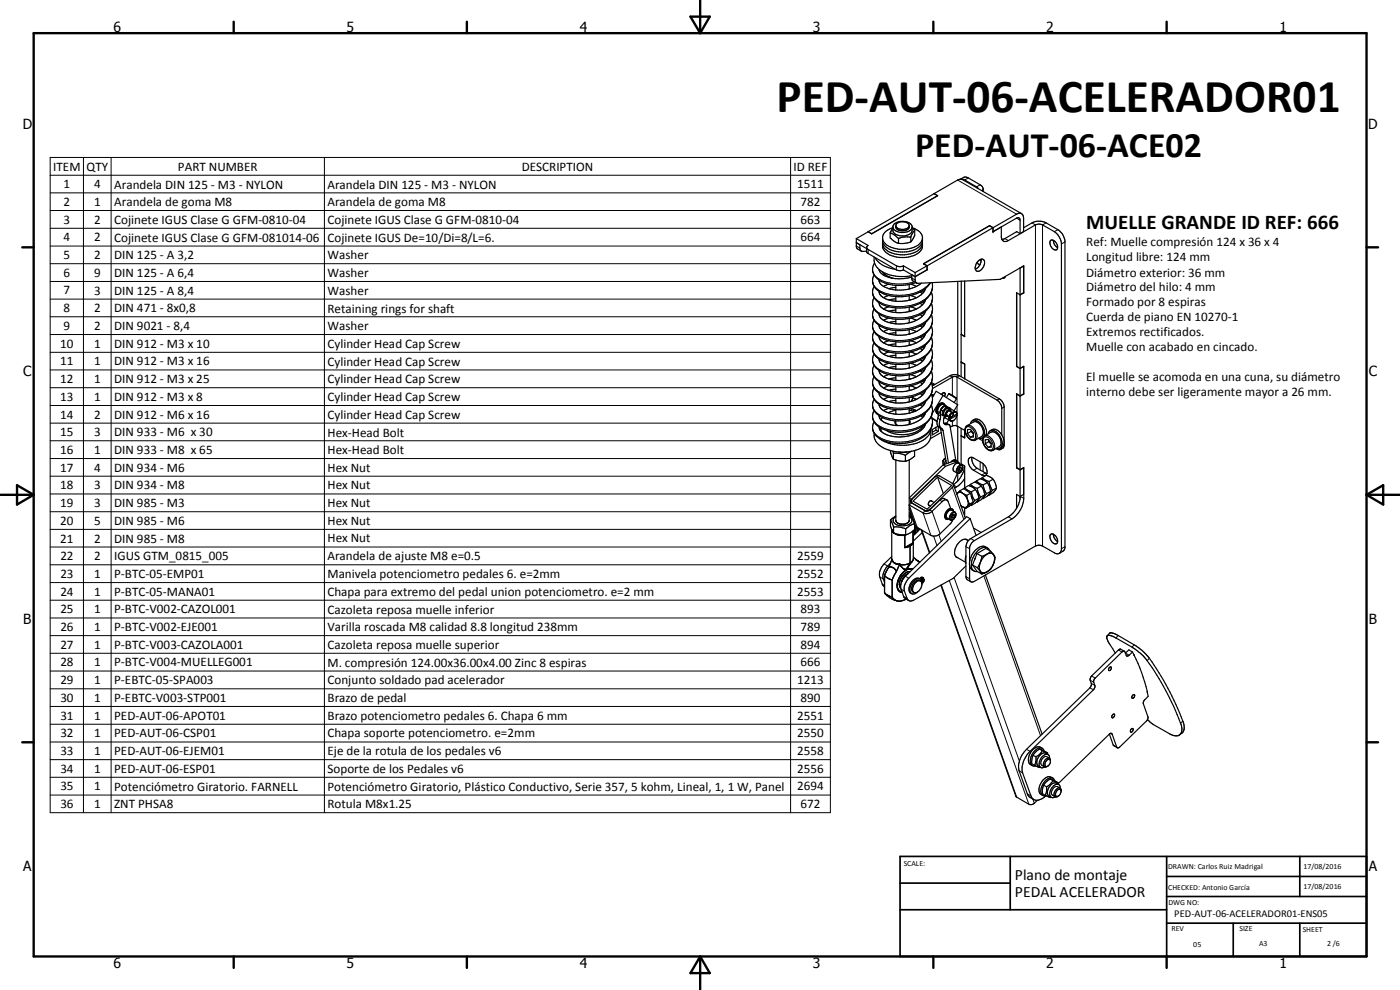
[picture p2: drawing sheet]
<svg xmlns="http://www.w3.org/2000/svg" width="420mm" height="297mm" viewBox="0 0 420 297" stroke-linecap="round" stroke-linejoin="round" font-family="sans-serif">
<defs><g id="words">
<text font-size="14.2" x="233.1" y="33.6">PED-AUT-06-ACELERADOR01</text>
<text font-size="10.8" x="274.6" y="47">PED-AUT-06-ACE02</text>
<text font-size="6.3" x="326" y="68.7">MUELLE GRANDE ID REF: 666</text>
<g font-size="4.7">
<text x="304.6" y="263.9">Plano de montaje</text>
<text x="304.6" y="269.3">PEDAL ACELERADOR</text>
</g>
<g font-size="4.2">
<text x="34" y="9.6">6</text>
<text x="104" y="9.6">5</text>
<text x="174" y="9.6">4</text>
<text x="244" y="9.6">3</text>
<text x="314" y="9.6">2</text>
<text x="384" y="9.6">1</text>
<text x="6.8" y="38.7">D</text>
<text x="410.6" y="38.7">D</text>
<text x="7" y="112.9">C</text>
<text x="410.8" y="112.9">C</text>
<text x="7" y="187.1">B</text>
<text x="410.8" y="187.1">B</text>
<text x="7" y="261.4">A</text>
<text x="410.8" y="261.4">A</text>
<text x="34" y="290.4">6</text>
<text x="104" y="290.4">5</text>
<text x="174" y="290.4">4</text>
<text x="244" y="290.4">3</text>
<text x="314" y="290.4">2</text>
<text x="384" y="290.4">1</text>
</g>
<g font-size="3.9">
<text x="16" y="51.2">ITEM</text>
<text x="26" y="51.2">QTY</text>
<text x="53.4" y="51.2">PART NUMBER</text>
<text x="156.6" y="51.2">DESCRIPTION</text>
<text x="238.2" y="51.2">ID REF</text>
<text x="19.1" y="56.5">1</text>
<text x="28.2" y="56.5">4</text>
<text x="34.3" y="56.6">Arandela DIN 125 - M3 - NYLON</text>
<text x="98.3" y="56.6">Arandela DIN 125 - M3 - NYLON</text>
<text x="239.3" y="56.5">1511</text>
<text x="19.1" y="61.8">2</text>
<text x="28.2" y="61.8">1</text>
<text x="34.3" y="61.9">Arandela de goma M8</text>
<text x="98.3" y="61.9">Arandela de goma M8</text>
<text x="240.2" y="61.8">782</text>
<text x="19.1" y="67.1">3</text>
<text x="28.2" y="67.1">2</text>
<text x="34.3" y="67.2">Cojinete IGUS Clase G GFM-0810-04</text>
<text x="98.3" y="67.2">Cojinete IGUS Clase G GFM-0810-04</text>
<text x="240.2" y="67.1">663</text>
<text x="19.1" y="77.8">5</text>
<text x="19.1" y="72.4">4</text>
<text x="28.2" y="77.8">2</text>
<text x="28.2" y="72.4">2</text>
<text x="34.3" y="77.8">DIN 125 - A 3,2</text>
<text x="34.3" y="72.5">Cojinete IGUS Clase G GFM-081014-06</text>
<text x="98.3" y="77.8">Washer</text>
<text x="98.3" y="72.6">Cojinete IGUS De=10/Di=8/L=6.</text>
<text x="240.2" y="72.4">664</text>
<text x="326" y="74">Ref: Muelle compresión 124 x 36 x 4</text>
<text x="19.1" y="83.1">6</text>
<text x="28.2" y="83.1">9</text>
<text x="34.3" y="83.1">DIN 125 - A 6,4</text>
<text x="98.3" y="83.1">Washer</text>
<text x="326" y="78.4">Longitud libre: 124 mm</text>
<text x="326" y="83">Diámetro exterior: 36 mm</text>
<text x="19.1" y="88.3">7</text>
<text x="28.2" y="88.4">3</text>
<text x="34.3" y="88.4">DIN 125 - A 8,4</text>
<text x="98.3" y="88.5">Washer</text>
<text x="326" y="87.5">Diámetro del hilo: 4 mm</text>
<text x="19.1" y="93.7">8</text>
<text x="28.2" y="93.7">2</text>
<text x="34.3" y="93.7">DIN 471 - 8x0,8</text>
<text x="98.3" y="93.8">Retaining rings for shaft</text>
<text x="326" y="91.9">Formado por 8 espiras</text>
<text x="19.1" y="99">9</text>
<text x="28.2" y="99">2</text>
<text x="34.3" y="99">DIN 9021 - 8,4</text>
<text x="98.3" y="99.1">Washer</text>
<text x="326" y="96.4">Cuerda de piano EN 10270-1</text>
<text x="326" y="100.9">Extremos rectificados.</text>
<text x="18.1" y="104.4">10</text>
<text x="28.2" y="104.3">1</text>
<text x="34.3" y="104.4">DIN 912 - M3 x 10</text>
<text x="98.3" y="104.4">Cylinder Head Cap Screw</text>
<text x="326" y="105.5">Muelle con acabado en cincado.</text>
<text x="18.1" y="109.6">11</text>
<text x="28.2" y="109.6">1</text>
<text x="34.3" y="109.6">DIN 912 - M3 x 16</text>
<text x="98.3" y="109.7">Cylinder Head Cap Screw</text>
<text x="18.1" y="115">12</text>
<text x="28.2" y="115">1</text>
<text x="34.3" y="115">DIN 912 - M3 x 25</text>
<text x="98.3" y="115">Cylinder Head Cap Screw</text>
<text x="326" y="114.4">El muelle se acomoda en una cuna, su diámetro</text>
<text x="326" y="118.9">interno debe ser ligeramente mayor a 26 mm.</text>
<text x="18.1" y="120.3">13</text>
<text x="18.1" y="125.6">14</text>
<text x="28.2" y="120.3">1</text>
<text x="28.2" y="125.6">2</text>
<text x="34.3" y="120.3">DIN 912 - M3 x 8</text>
<text x="34.3" y="125.6">DIN 912 - M6 x 16</text>
<text x="98.3" y="120.4">Cylinder Head Cap Screw</text>
<text x="98.3" y="125.6">Cylinder Head Cap Screw</text>
<text x="18.1" y="130.9">15</text>
<text x="28.2" y="130.9">3</text>
<text x="34.3" y="130.9">DIN 933 - M6 x 30</text>
<text x="98.3" y="131">Hex-Head Bolt</text>
<text x="18.1" y="136.2">16</text>
<text x="28.2" y="136.2">1</text>
<text x="34.3" y="136.2">DIN 933 - M8 x 65</text>
<text x="98.3" y="136.3">Hex-Head Bolt</text>
<text x="18.1" y="141.5">17</text>
<text x="28.2" y="141.5">4</text>
<text x="34.3" y="141.5">DIN 934 - M6</text>
<text x="98.3" y="141.5">Hex Nut</text>
<text x="18.1" y="146.9">18</text>
<text x="28.2" y="146.9">3</text>
<text x="34.3" y="146.9">DIN 934 - M8</text>
<text x="98.3" y="146.9">Hex Nut</text>
<text x="18.1" y="152.1">19</text>
<text x="28.2" y="152.1">3</text>
<text x="34.3" y="152.1">DIN 985 - M3</text>
<text x="98.3" y="152.1">Hex Nut</text>
<text x="18.1" y="157.5">20</text>
<text x="28.2" y="157.4">5</text>
<text x="34.3" y="157.5">DIN 985 - M6</text>
<text x="98.3" y="157.4">Hex Nut</text>
<text x="18.1" y="162.8">21</text>
<text x="28.2" y="162.8">2</text>
<text x="34.3" y="162.8">DIN 985 - M8</text>
<text x="98.3" y="162.7">Hex Nut</text>
<text x="18.1" y="168.1">22</text>
<text x="18.1" y="173.4">23</text>
<text x="28.2" y="168.1">2</text>
<text x="28.2" y="173.4">1</text>
<text x="34.3" y="168.1">IGUS GTM_0815_005</text>
<text x="34.3" y="173.4">P-BTC-05-EMP01</text>
<text x="98.3" y="168.1">Arandela de ajuste M8 e=0.5</text>
<text x="98.3" y="173.5">Manivela potenciometro pedales 6. e=2mm</text>
<text x="239.3" y="168.1">2559</text>
<text x="239.3" y="173.4">2552</text>
<text x="18.1" y="178.7">24</text>
<text x="28.2" y="178.7">1</text>
<text x="34.3" y="178.7">P-BTC-05-MANA01</text>
<text x="98.3" y="178.8">Chapa para extremo del pedal union potenciometro. e=2 mm</text>
<text x="239.3" y="178.7">2553</text>
<text x="18.1" y="184">25</text>
<text x="28.2" y="184">1</text>
<text x="34.3" y="184">P-BTC-V002-CAZOL001</text>
<text x="98.3" y="184.1">Cazoleta reposa muelle inferior</text>
<text x="240.2" y="184">893</text>
<text x="18.1" y="189.4">26</text>
<text x="28.2" y="189.4">1</text>
<text x="34.3" y="189.4">P-BTC-V002-EJE001</text>
<text x="98.3" y="189.4">Varilla roscada M8 calidad 8.8 longitud 238mm</text>
<text x="240.2" y="189.4">789</text>
<text x="18.1" y="194.6">27</text>
<text x="28.2" y="194.6">1</text>
<text x="34.3" y="194.6">P-BTC-V003-CAZOLA001</text>
<text x="98.3" y="194.7">Cazoleta reposa muelle superior</text>
<text x="240.2" y="194.6">894</text>
<text x="18.1" y="199.9">28</text>
<text x="28.2" y="199.9">1</text>
<text x="34.3" y="199.9">P-BTC-V004-MUELLEG001</text>
<text x="98.3" y="200.1">M. compresión 124.00x36.00x4.00 Zinc 8 espiras</text>
<text x="240.2" y="199.9">666</text>
<text x="18.1" y="205.3">29</text>
<text x="28.2" y="205.3">1</text>
<text x="34.3" y="205.3">P-EBTC-05-SPA003</text>
<text x="98.3" y="205.4">Conjunto soldado pad acelerador</text>
<text x="239.3" y="205.3">1213</text>
<text x="18.1" y="215.9">31</text>
<text x="18.1" y="210.6">30</text>
<text x="28.2" y="215.9">1</text>
<text x="28.2" y="210.6">1</text>
<text x="34.3" y="215.9">PED-AUT-06-APOT01</text>
<text x="34.3" y="210.6">P-EBTC-V003-STP001</text>
<text x="98.3" y="216">Brazo potenciometro pedales 6. Chapa 6 mm</text>
<text x="98.3" y="210.7">Brazo de pedal</text>
<text x="239.3" y="215.9">2551</text>
<text x="240.2" y="210.6">890</text>
<text x="18.1" y="221.2">32</text>
<text x="28.2" y="221.2">1</text>
<text x="34.3" y="221.2">PED-AUT-06-CSP01</text>
<text x="98.3" y="221.3">Chapa soporte potenciometro. e=2mm</text>
<text x="239.3" y="221.2">2550</text>
<text x="18.1" y="226.5">33</text>
<text x="28.2" y="226.5">1</text>
<text x="34.3" y="226.5">PED-AUT-06-EJEM01</text>
<text x="98.3" y="226.6">Eje de la rotula de los pedales v6</text>
<text x="239.3" y="226.5">2558</text>
<text x="18.1" y="231.9">34</text>
<text x="28.2" y="231.8">1</text>
<text x="34.3" y="231.9">PED-AUT-06-ESP01</text>
<text x="98.3" y="231.9">Soporte de los Pedales v6</text>
<text x="239.3" y="231.9">2556</text>
<text x="18.1" y="237.2">35</text>
<text x="28.2" y="237.2">1</text>
<text x="34.3" y="237.2">Potenciómetro Giratorio. FARNELL</text>
<text x="98.3" y="237.2">Potenciómetro Giratorio, Plástico Conductivo, Serie 357, 5 kohm, Lineal, 1, 1 W, Panel</text>
<text x="239.3" y="237.2">2694</text>
<text x="18.1" y="242.5">36</text>
<text x="28.2" y="242.5">1</text>
<text x="34.3" y="242.5">ZNT PHSA8</text>
<text x="98.3" y="242.6">Rotula M8x1.25</text>
<text x="240.2" y="242.5">672</text>
</g>
<text font-size="3.1" x="352.4" y="275.2">PED-AUT-06-ACELERADOR01-ENS05</text>
<g font-size="2.4">
<text x="271.2" y="259.7">SCALE:</text>
<text x="350.6" y="260.8">DRAWN: Carlos Ruiz Madrigal</text>
<text x="391.2" y="260.6">17/08/2016</text>
<text x="350.6" y="267.1">CHECKED: Antonio García</text>
<text x="391.2" y="266.7">17/08/2016</text>
<text x="350.6" y="271.4">DWG NO:</text>
<text x="351.6" y="279.3">REV</text>
<text x="372" y="279.4">SIZE</text>
<text x="391" y="279.6">SHEET</text>
<text x="358.1" y="284.1">05</text>
<text x="377.9" y="283.8">A3</text>
<text x="398.3" y="283.8">2 /6</text>
</g>
</g></defs>
<g fill="none" stroke="#000" stroke-width=".35">
<path d="M280.4 58.1l1 .6-19.8 11.4-1-.5-3.6 2M280.4 58.1l7-4.1 1.3-.2 17.9 10.3M280.4 58.1v.1M288.2 53.8l1.1-.6h.8l4.1 2.3a1.31 1.31 0 0 1 .6 1.8M288.4 53.8l1.1 .2 3.8 2.2 .2 .4M295.1 56.7v.7M257 71.6l.1 2.9 1.4 .9M257 71.6l3.6 2.1-.5 .6M260.1 74.6l-3.1-1.8 1.1 .6v1.5l.2 .3 .4 .2h1.4M260.1 74.3l.2 .4 9 5.2 1.1 .1 .7-.2M260.1 74.3v1.2l.2 .4 8.7 5.1 1.1 .2 1-.2M260.6 69.5l19.7-11.4 1.1 .6-19.7 11.4z"/>
<path d="M260.6 69.5v.1M262.3 77.1l.2 1.8M262.5 78.9a3.6 3.6 0 0 0 1.6 5.3M262.5 78.9a8.1 8.1 0 0 0 7.7 4.1l3.4-.3M262.6 77.3a7.7 7.7 0 0 0 6.1 3.5M264.9 71.5a4.1 4.1 0 0 0 3.9 3.1 9 9 0 0 0 6.9-1.2 2.57 2.57 0 0 0 1.1-1.9M267.2 69.9l.8-1.6a3.9 3.9 0 0 0-3.1 2.8v3.1a5.5 5.5 0 0 0 5.4 3.1 6.3 6.3 0 0 0 6.5-2.8v-1.5M267.2 69.9l.9 .4 1.6 1.2M267.2 69.9v1.5l1.2 1 1.3 .6M268 68.2a3.2 3.2 0 0 0 3.8 1.4 2.18 2.18 0 0 0 2-1.4M268.3 67.2a3.8 3.8 0 0 1 5.4 .6l.1 1.3a3 3 0 0 1-4.1 1.5 2.01 2.01 0 0 1-1.7-2.9zM268.8 67.7a2.4 2.4 0 0 1 3.9-.4l.2 .4"/>
<path d="M268.8 67.7a2.32 2.32 0 0 0 3.9 .4l.2-.4M268.8 67.7a1.45 1.45 0 0 0 1.6 1.5h.9a1.41 1.41 0 0 0 1.6-1.5M269.7 71.5v1.5M271.1 79.8l3.5 2M271.1 79.8v1.2M273.3 71.2v1.4M273.3 71.2a7.1 7.1 0 0 0-3.6 .3M273.3 72.6l-1.8 .4h-1.8M274.5 69.1v1.6l-1.2 1.9M274.5 69.1l-.7-.8a3.5 3.5 0 0 1 2.6 5.2 8.2 8.2 0 0 1-11.1 0l-.4-1M274.5 69.1l-1.2 2.1M276.8 72.6a3.3 3.3 0 0 1-3.1 3.4 7.7 7.7 0 0 1-8.6-2l-.2-.7"/>
<path d="M277.1 79.2l1.1 .6M277.2 79.1v.1M277.2 79.1l1 .7M278.2 79.8l-3.6 2M278.2 79.8v1.2M278.2 79.8v1.1M293.2 78.7l.8 .8M293.3 78.6a1.21 1.21 0 0 1 2-.5 2.52 2.52 0 0 1-2.2 3.3 1.84 1.84 0 0 1 .2-2.8zM294 79.5l-.8 1-.5 .3M294.2 77.9l.2 .4M294.4 78.3l-.4 1.2M294.4 77.8v.5"/>
<path d="M297 67.7l-19.8 11.4M297 67.7l1 .6M297 67.7h.1M297 67.7l-19.9 11.5M298 68.3v1.3l2.5-1.5v3.2a1.26 1.26 0 0 0 .8 1.1 1.26 1.26 0 0 0 1.3-.2l8.7-4.9 1.6 .2 3.5 2a5.1 5.1 0 0 1 2.1 3.4v92.1l-.6 1M298 69.5l7.1-4.1a.66 .66 0 0 1 .7 0 .66 .66 0 0 1 .3 .7v4M298 68.3l-19.8 11.5M305.1 69.6l1 .5M305.1 69.5l-3.5 2.1-.9 .3M306.6 64.1l.4 .5 .2 .8v4.1l-1.1 .6M306.6 64.1l-.7-.1-.6 .1-7.3 4.2M307.1 79.8h.1"/>
<path d="M307.2 68.3l2.5-1.4a4.6 4.6 0 0 1 4.3 0l3.5 2a4.9 4.9 0 0 1 2.1 3.4v92l-.4 1-1.3 .7M307.2 79.8v8M307.2 79.8l-1.1 .6M315.3 72.2a1.69 1.69 0 0 1 2.1 1.6v.6a.88 .88 0 0 1-.8 .6 .88 .88 0 0 1-.9-.6l-.5-1.1zM316.1 72.1a2.43 2.43 0 0 0 1.3 2.2M262.3 82.5a3.6 3.6 0 0 0 1.6 5M262.3 85.9a3.5 3.5 0 0 0 1.6 4.9M262.3 89.3a3.3 3.3 0 0 0 .5 4.1 11.6 11.6 0 0 0 10.5 2M262.3 92.7a3.3 3.3 0 0 0 .5 4.1 11.4 11.4 0 0 0 10.5 2M262.3 96.1a3.7 3.7 0 0 0 2.1 5.2l2 .9a15 15 0 0 0 6.9 0M262.3 99.5a3.3 3.3 0 0 0 .5 4 11.6 11.6 0 0 0 10.5 2.1M263.9 80.9v.1"/>
<path d="M263.9 84.1a3.1 3.1 0 0 0 2.7 2.5 11.1 11.1 0 0 0 9.9-1.6M263.9 87.5a3.3 3.3 0 0 0 2.8 2.5M263.9 90.8a2.6 2.6 0 0 0 2 2.3l.8 .3M263.9 94.2a3.4 3.4 0 0 0 2.8 2.6M263.9 97.6a3.3 3.3 0 0 0 2.8 2.5M263.9 81l.1 .4 .7 .8a10.6 10.6 0 0 0 8.9 .9M264.1 84.2a13.3 13.3 0 0 0 10.8 .6M264.1 84.2l-.2 .2M264.1 87.6l-.2 .2M264.1 91l-.2 .2M264.1 94.4l-.2 .1M264.1 97.8l-.2 .2"/>
<path d="M264.8 81.6a5.7 5.7 0 0 0 3.2 1.9M265.6 82.3l-.4 .2M266.7 98.8l-1.5 .7M266.7 95.4l-1.5 .7M266.7 92.1l-1.5 .6M266.7 88.6l-1.5 .7M266.7 85.3l-1.5 .6M267 83.1l-.3 .1M268.8 85.6v1.4M268.8 89v1.4M268.8 92.4v1.4M268.8 95.8v1.4"/>
<path d="M268.8 99.2v1.3M268.8 86.2l-2.1 .4M268.8 89.7l-2.1 .3M268.8 93l-2.1 .4M268.8 96.4l-2.1 .4M268.8 99.8l-2.1 .3M271.1 81l3.5 2M272.9 85.3v1.4M272.9 88.8v1.3M272.9 92.1v1.4M272.9 95.5v1.4M272.9 98.9v1.3"/>
<path d="M272.9 86.5l.4 .1M272.9 89.9l.4 .1M272.9 93.3l.4 .1M272.9 96.7l.4 .1M273.3 98.8l1.7 .7M273.3 95.4l1.7 .7M273.3 92l1.7 .7M273.3 88.6l1.7 .7M273.3 85.3l1.7 .6M274.6 83l-1-.6 .2 1.7 1.3 .9M274.6 81.8v2.2l.5 1M275.1 85l25.1-1.2 7-4v8.1"/>
<path d="M276.1 87.6l.7 .5M276.1 91l.7 .4M276.1 94.4l.7 .4M276.1 97.8l.7 .4M276.8 97.4l.4 .4M276.8 94l.4 .4M276.8 90.6l.4 .4M276.8 87.2l.4 .4M277.2 91l-1.5 1.4-2.7 1.1-3.8 .3-2.5-.4M277.2 94.4l-1.8 1.5a9.5 9.5 0 0 1-4.5 1.3h-2.3l-1.9-.4M277.2 97.8l-.8 .9a9.8 9.8 0 0 1-4.8 1.8l-2.4 .1-2.5-.5M277.2 87.6l-.4 .5a10.9 10.9 0 0 1-10.1 1.9"/>
<path d="M277.8 89.9l-.6 1.1M277.8 96.7l-.6 1.1M277.8 93.3l-.6 1.1M277.8 86.5l-.6 1.1M278.2 80.9h.1M278.2 81l-3.6 2M278.2 80.9l-3.6 2.1M279.2 84.8a10.1 10.1 0 0 1-8.3 4.2 11.5 11.5 0 0 1-6.4-1.2l-.6-.3M279.5 87.6a4.8 4.8 0 0 1-1.9 5.9 11.4 11.4 0 0 1-4.3 1.9M279.5 97.8a5.5 5.5 0 0 1-3.5 6.8l-2.7 1M279.5 91a5.5 5.5 0 0 1-3.5 6.8l-2.7 1M279.5 94.4a4.9 4.9 0 0 1-1.9 5.8 12.6 12.6 0 0 1-4.3 2"/>
<path d="M279.7 84.8a5.3 5.3 0 0 1-2.6 5.6 13.3 13.3 0 0 1-13.2 .4M287.4 84.5v28M288.5 84.4l-.1 24.2 1.1 .6M289.5 84.3v16.7l-1-.7M301.7 82.9l-.3 .5h-.5M305.1 87.9v22M306.1 80.4h.1M306.1 80.4v38.4M306.1 88.4l-1-.6v22.2M307.2 87.8v.1M307.2 87.8l-1.1 .6M307.2 87.9l-1.1 .6"/>
<path d="M262.3 102.9a3.6 3.6 0 0 0 1.7 5l2.4 1a13.5 13.5 0 0 0 6.4 .2l.5-.1M262.3 106.3a3.8 3.8 0 0 0 2.4 5.4l1.7 .6a15 15 0 0 0 6.9 .1M262.3 109.6a3.6 3.6 0 0 0 1.7 5.1 12.3 12.3 0 0 0 9.3 1M262.3 113a3.7 3.7 0 0 0 2.1 5.3l2.5 .9a14.4 14.4 0 0 0 6.4 0M262.3 116.4a3.8 3.8 0 0 0 2.4 5.4l1.7 .7a15 15 0 0 0 6.9 .1M262.3 119.8a3.6 3.6 0 0 0 1.7 5 11 11 0 0 0 4.8 1.5M263.9 114.6a3.3 3.3 0 0 0 2.5 2.4l2.8 .5a12.7 12.7 0 0 0 6.2-1.3l1.8-1.5M263.9 101a3.4 3.4 0 0 0 2.8 2.5M263.9 104.4a3.4 3.4 0 0 0 2.8 2.5M263.9 107.8a3.4 3.4 0 0 0 2.5 2.4l2.5 .5 3.8-.2 2.7-1 1.8-1.6M263.9 111.2a3.4 3.4 0 0 0 2.8 2.5M263.9 118v.6l.9 1a10.8 10.8 0 0 0 9.2 .7l2.1-1.1 1.1-1.1"/>
<path d="M264.1 101.2l-.2 .1M264.1 104.6l-.2 .1M264.1 107.9l-.2 .2M264.1 111.3l-.2 .2M264.1 114.7l-.2 .2M264.1 118.1l-.2 .2M266.7 119.2l-1.5 .6M266.7 115.7l-1.5 .7M266.7 112.4l-1.5 .6M266.7 109l-1.5 .6M266.7 105.6l-1.5 .7M266.7 102.2l-1.5 .7"/>
<path d="M268.8 102.5v1.4M268.8 106v1.3M268.8 109.3v1.4M268.8 112.7v1.4M268.8 116.1v1.4M268.8 119.5v1.4M268.8 103.2l-2.1 .3M268.8 106.6l-2.1 .3M268.8 110l-2.1 .3M268.8 113.4l-2.1 .3M268.8 116.8l-2.1 .3M272.9 102.3v1.3"/>
<path d="M272.9 105.7v1.4M272.9 109.1v1.3M272.9 112.4v1.4M272.9 115.9v1.3M272.9 119.3v1.3M272.9 100.1l.4 .1M272.9 103.4l.4 .1M272.9 106.8l.4 .1M272.9 110.2l.4 .1M272.9 113.6l.4 .1M272.9 117l.4 .1M273.1 115.8l-.2 .3"/>
<path d="M273.3 119.2l1.7 .6M273.3 115.7l1.7 .7M273.3 112.4l1.7 .6M273.3 109l1.7 .6M273.3 105.6l1.7 .7M273.3 102.2l1.7 .7M274.1 119.4l-.6 1M274.8 119.7l-.2 .3M276.1 101.2l.7 .4M276.1 104.6l.7 .4M276.1 107.9l.7 .5M276.1 111.3l.7 .5"/>
<path d="M276.1 114.7l.7 .4M276.1 118.1l.7 .4M276.8 117.7l.4 .4M276.8 114.3l.4 .4M276.8 110.9l.4 .4M276.8 107.5l.4 .4M276.8 104.1l.4 .5M276.8 100.8l.4 .4M277.2 118.1l-.6 .3M277.2 111.3l-1.1 1.1-2.1 1.1a11.9 11.9 0 0 1-7.3 .2M277.2 104.6l-1.3 1.2-2.6 1.1-2.7 .5-2-.1-1.9-.4M277.2 101.2l-1.1 1-1.8 1a12.3 12.3 0 0 1-7.6 .3"/>
<path d="M277.8 106.8l-.6 1.1M277.8 117l-.6 1.1M277.8 113.6l-.6 1.1M277.8 110.2l-.6 1.1M277.8 103.5l-.6 1.1M277.8 100.1l-.6 1.1M279.5 111.3a5.1 5.1 0 0 1-2.7 6.4l-2.1 1-1.4 .5M279.5 101.2a5.1 5.1 0 0 1-2.7 6.4l-2.1 1-1.4 .4M279.5 104.6a4.8 4.8 0 0 1-1.9 5.8 12.6 12.6 0 0 1-4.3 2M279.5 107.9a5.1 5.1 0 0 1-2.7 6.4l-2.1 1.1-1.4 .3M279.5 118.1a5.1 5.1 0 0 1-2.7 6.4l-.4 .2M279.7 118.5h.5"/>
<path d="M279.7 115.4l.2 1.2M279.7 115.4h.7M279.7 118.5l.5 .2M279.8 115.8l5.3-3.1a3.1 3.1 0 0 1 2.8 0l12 7a3.2 3.2 0 0 1 1.5 2.4v11.4l-.3 .9-.8 .5M279.9 116.6l5.9-3.4 .8-.3 12.6 7.2 .9 .9 .5 1.2v8.3M279.9 116.6a7.3 7.3 0 0 1-6.1 5.8l-.5 .2M280 118.5l.1 .2M280.6 115.4l-1.1-.7 .2 .7M282.4 118.3l.6-.4a.55 .55 0 0 1 .7 .3 .55 .55 0 0 1-.2 .7M282.9 117.9l-.1 .6M283 118.7l4.4 2.8-1.1 1.7M283 118.7l-2-1.3-1.2 1.9"/>
<path d="M283 118.7l-3.3 5.5M284 119.3l.8-1.2 2 1.2 .3 .3-.8 1.2M288.4 108.7v4.3M288.4 108.7l1.1 .6M288.5 100.3l1 .6M288.5 108.6l-.1 .1M289.5 109.2v4.5M305.1 110l1 .6 1.1-.6M305.1 109.9l1 .6 1.1-.6v8.3M305.1 109.9v.1M306.1 118.9l-1-.7v22.1M306.1 118.9v22"/>
<path d="M306.1 118.8l-1-.6v22.2M307.2 118.2h.1M307.2 109.9v.1M307.2 110v8.2M307.2 118.2l-1.1 .6M307.2 118.2l-1.1 .7M262.3 130a5.1 5.1 0 0 0 4.5 5l3.4 .6M262.3 123.2a3.7 3.7 0 0 0 2.1 5.2M263.9 121.3a4 4 0 0 0 3.7 2.8 12.4 12.4 0 0 0 7-.7M263.9 124.8a3.4 3.4 0 0 0 2.5 2.4l2.5 .5 3.8-.3 2.7-1 1.8-1.5M264.1 121.5l-.2 .2M264.1 124.9l-.2 .2"/>
<path d="M264.4 128.4l.1 1.1M264.8 125.3l-.4 .7M266.7 122.6l-1.5 .6M267.2 135.2l.2 .9 .7 1.7M267.9 135.4l.2 .6M268.1 136v1.8M268.1 137.8l1.8 .5 1.8 .1M268.1 136a6.7 6.7 0 0 1 3.6 .6M268.7 126.3l-.1 .4 .2 .6M268.8 127.3l.7 .4M268.8 122.9v1.3M268.8 126.3v1"/>
<path d="M268.8 123.1l-2.2 .7M268.8 120.1l-2.1 .4M269.7 135.6l.5 .1M270.2 135.7h1.6M271.7 136.6v1.8M271.8 135.6v.1M272.2 135.6h-2M272.2 135.6l-.4 .1M272.9 122.6v1.4M272.9 126l.2 .7-.2 .5zM272.9 138l-.1 18.3a2.6 2.6 0 0 1-3.5 .5l-.5-.7v-18.1M272.9 127.2l-.2 .2"/>
<path d="M272.9 123.1l1.5 .4M272.9 120.4l.4 .1M273.3 122.6l.9 .3M273.5 122.6v.6M273.5 135.4l-1.8 1.2M274.1 122.8v.6M274.2 122.9l.8 .3M274.5 135.2v1.7l-1.7 1.1-1.1 .4M274.6 123l-.1 .4M275 123.2l-.5 .2M276.1 121.5l.7 .4M276.4 124.7l.5 .5"/>
<path d="M276.4 124.7l-1.2 .6a16.5 16.5 0 0 1-6.4 1M276.8 121.1l.4 .4M276.8 124.5l.4 .4M277.1 127.7a7.7 7.7 0 0 1-7.6 2.6l-2.3-.5-1.3-.7M277.2 121.5l-.8 .9-1.8 1M277.4 127.5v.6M277.8 127.2l-.6 1.1-1.1 1a9.4 9.4 0 0 1-3.8 1.6 9 9 0 0 1-8.1-1.8l-.3-1M277.8 123.8l-.6 1.1M277.8 120.4l-.6 1.1M279.2 131.6a7.7 7.7 0 0 1-7 4M279.3 129.1a6.2 6.2 0 0 1-5.1 4.1 12.5 12.5 0 0 1-10.3-1.6M279.3 128.7l-.1 2.9"/>
<path d="M279.5 124.9a5 5 0 0 1-2.7 6.4 13.7 13.7 0 0 1-11.3 1 4.3 4.3 0 0 1-3.5-5.1l.3-.6M279.5 121.5a4.9 4.9 0 0 1-1.9 5.9 13.6 13.6 0 0 1-11.2 1.8l-2-.8M279.7 125.4l1.5 1M279.7 125.6l1.5 .9M280.9 128.2v.9M280.9 129.1l.7 .4M280.9 129.1l-1.1 .6M281.5 127.8l-1.7 1.1v1.6l1.8-1M281.6 127.9v1.6M282 128.2l.3 .6 1.7 10.3M282.4 123.1v1.3l.5 .2M282.4 123.1l.5 .2"/>
<path d="M282.5 129.8l-3.3 1.8M282.9 124.6l.9 .2M282.9 123.3v1.3M283 139.5l.7 .4M283 139.5l-10.1 9.9M283.1 138.2l-.1 .7 .3 .5M283.1 138.2l-.1 .1M283.2 121.1a2.07 2.07 0 0 0-1.8 3M283.2 121.1a1.94 1.94 0 0 0-2.2 2.6l.4 .4M283.2 121.1l.1 .1M283.3 127h.8M283.3 137.8l-.2 .4"/>
<path d="M283.3 121.2a2.17 2.17 0 0 0-2.1 2.2l.2 .7M283.3 121.2l.4 .5M283.4 125.3l.3 .1M283.4 125.2l1.9 1.1M283.4 121.9l1.4 .4M283.4 121.9l-1 1.2M283.4 121.9l.5 .3M283.5 137.6l-.5 .6v.4M283.6 124.8a2.02 2.02 0 0 0 .1 2.6h1.2M283.7 139.9l-10.2 9.9-.2 .7 .3 .4M283.7 137.5l-.6 .7M283.9 122.2l.9 .1"/>
<path d="M283.9 138.2l-.4 1.1M283.9 122.2l-1 1.1M283.9 121.8l-.7-.4a1.65 1.65 0 0 0-1.8 2.1l.1 1.7a2.27 2.27 0 0 0 1 3.3M284.1 122a1.2 1.2 0 0 0-1.8 .9l-.2 .5a7.3 7.3 0 0 1-.2 3.9 1.81 1.81 0 0 0 1 1.5l1.7 10.1M284.1 127l.7 .4M284.7 125.6l.3 .2M284.7 126l-.6 1M284.8 122.3l.1 .5M284.9 127.4l.2 .5 1.7 10.2M285 125.3h.1M285 125.8h.1M285 125.3l-.3-.1v.4"/>
<path d="M285 125.8a.68 .68 0 0 0 .4 .5 .68 .68 0 0 0 .8-.1M285 125v.3M285.1 125v.1M285.1 125.3l-.4 .3M285.1 122.9a1.24 1.24 0 0 0-1.1 .7 1.24 1.24 0 0 0 .1 1.4l.5-.2M285.1 122.9l.3 .6M285.1 122.9l-.5-.3a1.31 1.31 0 0 0-1.2 2l.6 .3M285.2 128.2l1-.5h.6l2.8 1.5M285.2 125.1l-.1 .2M285.3 122.6l-.5-.2 2 1.2M285.7 125l-.6 .1M285.8 123.8a.72 .72 0 0 1 .9-.4 .72 .72 0 0 1 .5 .8"/>
<path d="M285.9 123.8l-1-.5a.84 .84 0 0 0-.7 .4 .84 .84 0 0 0 0 .9l.9 .5M285.9 123.8a.84 .84 0 0 0-.8 1.2M285.9 123.8l.1 .1M286 123.9l.1 .4M286 124.2a.54 .54 0 0 0-.7 .2 .54 .54 0 0 0 .2 .7l.1-.1M286.1 124.3l-.5 .7M286.1 124.2v.1M286.5 138.3l.6-.1 .3 .4M286.7 139.2l.8-.3 1.1 .7a1.49 1.49 0 0 1 .1 1.6 1.49 1.49 0 0 1-1.4 .7l-1.2-.8a1.87 1.87 0 0 1 .6-1.9zM286.8 138.1l.2 .1M286.8 138.1l-1 .4M286.9 124.3l.3 .3"/>
<path d="M287 138.2l.2 .1M287 138.2l-.5-.2-1.1 .6M287.1 123.8l-.5-.2-.6 .3M287.1 123.9l.1 .3M287.2 124.6a1.8 1.8 0 0 1-1.8 1.6l-.3-.4M287.2 124.6l-2.1 1.2M287.2 124.2l-2.1 1.1M287.4 127.9v10.7M287.6 138.7h-.7l-3.2 1.2M287.6 138.7l-1.2-.4-3.4 1.2M287.6 138.7l.4 .5M288.4 128.6v2.1l1.1 .6"/>
<path d="M288.4 130.8v8.3l1.1 .7v6.5M288.5 130.7l-.1 .1M289.5 129.2v2.2l-1.1-.6M289.5 140a7.8 7.8 0 0 1-3.4 5.4M289.8 128.1l2.3-1.5a2.6 2.6 0 0 1 2.9 2.3 1.71 1.71 0 0 1-.4 2l-1.9 1.1a2.62 2.62 0 0 1-2.9-2.2l-.2-.9zM290.4 130.1v-1.2l.8-.1 .9 1.1v1.2l-.9 .1M290.4 130.1l.8 1.1M290.7 137.6l1-.4 3 1.7a2.91 2.91 0 0 1 1.2 3.6l-.6 .2h-.4l-2.7-1.6a3.2 3.2 0 0 1-1.5-3.5zM291.3 127.1a1.37 1.37 0 0 1 1.1-1.1 1.37 1.37 0 0 1 1.4 .6 4 4 0 0 1 1.5 4.4M291.4 129.5l.7 .7M291.4 129.5l-1 .6M291.5 129.1l-.1 .4"/>
<path d="M291.7 137.2a3.4 3.4 0 0 0 1.5 3.3l3 1.6M291.9 126.2a2.15 2.15 0 0 1 3.2 .9l1 2.2-.2 1.3M292.1 130.7l-.9 .5M293.6 131.5l1.3 .7M295.1 139.1v2.4M295.1 131.2l-.6 .3-.7-.1M295.1 131.2l-.1 .1M295.2 131l2.2-1.3a2.7 2.7 0 0 1 3 2.6l-.1 1.4-2.3 1.4a2.69 2.69 0 0 1-2.9-2.2l-.2-1.1zM295.7 133.1v-1.1l.9-.1 .9 1.1v1.2h-.9M295.7 133.1l.9 1.1M296.6 130.2a1.33 1.33 0 0 1 1-1.1 1.33 1.33 0 0 1 1.4 .5 3.8 3.8 0 0 1 1.3 4.7l-.6 .3-.6-.1M296.7 132.5l.8 .8"/>
<path d="M296.7 132.5l-1 .6M296.8 132.2l-.1 .3M297.2 129.2a2.07 2.07 0 0 1 3.2 .9l.2 .4M297.5 133.7l-.9 .5M298.9 134.6l.8 .3h.6M300.6 134.2l-.3 .7M300.6 130.5l.8 2.1M301.4 133l-.1 .3a1.48 1.48 0 0 1-1.1 1.1M267.2 156l1 2.1M267.2 156v1.8l.4 1M267.6 159l.6 .9M267.6 158.8l.1 9.2"/>
<path d="M267.6 158.8l.4 .9M268.1 159.8l.1 .1M268.2 158.1l1.8 .1 1.8 .5M268.2 159.9l1.8 .5h1.8M268.2 158.1v1.8M268.3 159.9l1.2 .6 2.1 .2M268.8 155a1.31 1.31 0 0 0-.7 1.3 1.31 1.31 0 0 0 1 1.2 3.9 3.9 0 0 0 4.5-1l-.1-.9-.6-.6M268.8 154.9l-1.6 1.1M271.8 158.7v1.7M272.9 151.5l4.1 2.4a2.45 2.45 0 0 0 2.7-.5l3.1-2.9a.99 .99 0 0 1 .9-.6 .99 .99 0 0 1 .9 .6l.7 2.1M272.9 152.3l1.9 5.5M272.9 154.3l.4 .3"/>
<path d="M272.9 154.8a2.44 2.44 0 0 1 1.5 2M273 152.8l-.1 .1M273.3 153.6l-.4 .3M273.4 153.8l-.1 1.2M273.5 150.6l.1 .3M273.6 150.9l4.1 2.3M274 150.4l7.4-7.2 4.2 2.5-7.4 7.1zM274 159.3v3.6M274.1 159.3v8.6l-.3 .4M274.1 159.3l-1 .6-1.3 .5M274.4 156.5v.3M274.4 159v1.5"/>
<path d="M274.4 156.8l.1 .3M274.5 157.1v1.8l-.4 .4M274.5 157.1l-1.4 .5-1.3 1.1M274.8 157.8l.1 .2M274.8 157.8l-.3 1.5 .1 .9M275 158l-.4 1.5 .1 .6M275.1 158.1l-.2 1.8M275.4 158.4l-.2 1.2M275.7 158.5l-.2 .8M276.1 158.7l-2 2M276.4 158.9l2.5 7M276.8 159.8l-2.7 2.5"/>
<path d="M278.7 151.5l.5 .3M279.4 150.2l.9 .5M279.7 150.4l-.1-.1a.81 .81 0 0 0-.9 .4 .81 .81 0 0 0 .2 1M281.4 143.2l1.7 4.9M284.5 153.5l.9-.5 1.1 .6a1.5 1.5 0 0 1 .1 1.6 1.5 1.5 0 0 1-1.4 .8l-1.2-.8v-.9zM285.5 155.1h.2M285.7 155.1l.4 .3M285.8 152.8a1.34 1.34 0 0 0-2 1 1.36 1.36 0 0 0 .2 2M286 145.1l-4-2.3h-.8l-.7 .4-7 6.9 .1 .8 3.8 2.2a1.21 1.21 0 0 0 1.6-.1l3.5-3.3 .7-.2 1 .5M286 145.1l.2 .4-.2 .5-7 6.8-.6 .4h-.7M286 156l-.6 1-3.3 3.1-1.1 .7-1.6-.1-4.5-2.7M286 154.3v.2"/>
<path d="M286 154.5l.5 .3M286 154.5l-.3 .6M286.1 145.3l3.6 10.1M286.2 153.4l-.2-.4a1.56 1.56 0 0 0-2.2 1.3 .86 .86 0 0 0-.1 1.2 .86 .86 0 0 0 1.1 .2M286.5 154.8l-.2-.5-.4 .1-.4 .6 .1 .5 .5-.1M286.5 154.8l-.4 .6M287.3 142l-1.3 3.1M287.3 148a1.62 1.62 0 0 1 2.2 .3l.6 .3M287.3 148l-.1 .3M287.3 148l-.2 .3M287.4 142v2.3M287.8 140.9l.5 .3"/>
<path d="M287.8 140.9l-.2 .1M288.1 147.2l.4 .5a4.3 4.3 0 0 1 1.9 2.3M288.1 147.2l-.8 .8M288.1 147.2l1.1-.6 2 1.4M288.4 151.7l.3 .2zM288.6 140.5l-.3 .7M288.6 140.5l-.3-.3-.5 .3-.2 .6 .2 .4 .5-.3M288.6 140.5l-.5-.2-.3 .6M288.7 151.9l.7 .4 .7-.2M288.9 152.1l.9 .4M289.5 143.6l-1.6 1.9-1.4 .9M289.5 152.4v2.5"/>
<path d="M289.5 146.3l.9 .8 1.1 .5M289.5 146.3l-.2 .4M289.5 146.3l1.2-.6 1.2 .5 .8 .7M290.1 152.1l-.3 .4M290.1 148.6l.3 1.4M290.3 152l-.2 .1M290.4 150l.1 .4M290.4 151.8l-.3 .3M290.5 150.4l.5 .9M290.5 150.4l-.1 1.4M291 151.3l-.6 .5M291.2 155.6l-18.5 17.9a4.5 4.5 0 0 0-1.3 3.9l.9 2.4 .4 .3"/>
<path d="M291.2 155.6l-1.1-.6-19.1 18.8M291.2 155.6l1.7 5.1M291.2 151.6h.3M291.2 145.3l.9 .7 1.2 .5M291.2 145.3l-.3 .5M291.2 145.3l1.3-.6 1.2 .5 .8 .6M291.2 148l-1.1 .6M291.2 148l.9 2.7M291.5 148.9l.2 .5M291.5 147.6l.4 1.4 .7 1.2M291.5 149.1l.2 .3M291.7 149.4v.2"/>
<path d="M292.1 150.7l-1.2 1.2-1.1 .6M292.1 150.7l-1.1 .6M292.2 158.5l2.3 1.3M292.6 150.2l-1.1 1.4M292.7 146.9l.8 1.5 .3 1.1M292.7 146.9l-1.2 .7M293 144.3l1.1 .9 1 .3M293 144.3l1.2-.7 1.2 .5 .9 .7M293 144.3l-.3 .4M293.1 150.5l.2 .1M293.3 146.5l.4 1.5 .6 1.1M293.8 149.5l-1.1 1.4-1.2 .7"/>
<path d="M293.8 149.5l-1.2 .7M294.3 149.1l-1 1.5M294.5 145.8l.8 1.6 .2 1.1M294.5 145.8l-1.2 .7M294.8 143.3l1.2-.7 1 .4 1 .8M294.8 143.3l1.1 .8 .9 .4M294.8 143.3l-.3 .4M294.8 149.5l.3 .1M295.1 145.5l.3 1.4 .7 1.2M295.5 148.5l-1 1.4-1.2 .7M295.5 148.5l-1.2 .6M296.1 148.1l-1 1.5"/>
<path d="M296.3 144.8l.5 .9 .5 1.7M296.3 144.8l-1.2 .7M296.6 148.5l.2 .1M296.8 144.5l.3 1.1 .7 1.5M297.3 147.4l-1 1.5-1.2 .7M297.3 147.4l-1.2 .7M297.8 147.1l-1 1.5M298 143.8l-1.2 .7M298 143.8l.7 1.2 .3 1.4M299 146.4l-1.2 .7M299 146.4l-1 1.5-1.2 .7M305.1 140.4l1 .6"/>
<path d="M305.1 140.3l1 .6M305.2 140.3l-.1 .1M306.1 140.9l1.1-.6v9.2a8 8 0 0 1-3.5 6.2l-11.3 6.5a3.3 3.3 0 0 0-1.4 2.1v4.4M306.1 149.4a7.8 7.8 0 0 1-3.5 5.7l-11.3 6.5-.7 .6M306.1 141v8.5M307.1 140.3l.1 .1M307.2 140.4v7.9l-1.1 .7-1-.7v4.2M307.2 140.4l-1.1 .6M265.5 172.7l.9 .8 1.3 .5M265.5 172.7v5.1M265.5 177.8l.6 .6 1.6 .8M265.5 177.8l1.6 1.6 2.1 .9"/>
<path d="M266.7 170.2a1.96 1.96 0 0 1 2.3 1.3M266.7 170.2l-1.2 2.5M267.2 169a6.3 6.3 0 0 0-2.1 3.1l-.1 1.3 .5 1.3M267.6 167l-2.5 2.5a4.6 4.6 0 0 0-1.1 3.6l.9 2.4 .6 .5M267.7 174v5.2M267.7 179.2a2.89 2.89 0 0 0 4.2 .5M267.9 168.3l-.2-.4-1 2.3M267.9 168.3l.4 .5 1.3 .5M267.9 168.3l.7 .8M268.2 168.7l.4 .4M268.6 169.1l.3 .1M268.9 169.2l.7 .1"/>
<path d="M269 171.5l-1.3 2.5M269.3 176.1v.3M269.3 176.2l.3 .7 .6 .5M269.3 176l.1 .3M269.3 175.3v.9M269.3 175.6v.1M269.3 176.4l.1 .4M269.3 174.9v.4M269.4 176.8l.5 .7M269.4 176.5l.3 .5M269.4 174.9l-.1 .4M269.4 174.5l-.1 .4"/>
<path d="M269.4 176.8l.2 .2M269.5 174.5l-.2 .9v-.5M269.7 173.7l-.3 .9M269.9 177.2l.8 .3M269.9 175.3h.4M269.9 175.3l.1 .5M269.9 173.3l.3-.5-.9 2.1M269.9 177.5l.6 .1M269.9 174.8v1l.4 .6-.3-.4M269.9 177.5l.6 .2M269.9 173.2l-.3 .8 .4-.8M270 169.2l-.4 .1"/>
<path d="M270 169.2v.2M270 169.4l1 1.2 .6 .3 .4-.1M270 169.2l-1 2.3M270.1 174.2l-.1 .4M270.2 173.8l-.3 1.5M270.5 177.7h.2M270.5 172.4l-.3 .5M270.5 177.6h.2M270.7 172.1l-.3 .4M270.8 172l-.3 .4M270.9 173.7l-.4 1M271 172.7l-.7 1"/>
<path d="M271.2 172.4l-1 1.6M271.4 171.4l-.7 .7M271.5 172.1l-.4 .4M271.6 160.7v3.6M271.7 171.2l-1 .9M271.9 160.4l-.3 .3M272 171l-.3 .2M272.3 170.9l-.3 .2M272.4 170.9l.9-.2 .5 .2M272.4 170.9l-.8 .3M272.5 170.3l-.5 .5M272.5 172.1l-1 .7-.6 .9"/>
<path d="M272.6 171.5h.5zM272.6 171.5l-.9 .5M272.6 171.5l-1.2 .7M272.7 164l-1.1 .3M273 170.7l-.7 .2M273 170.7h.3M273.1 170.6a3.7 3.7 0 0 0-2.6 1.8M273.1 163.8v5.2M273.1 163.8l-.2 .2M273.1 169l-1.4 .4h-1.7M273.1 169l-1.1 1.8M273.4 170.6h.2"/>
<path d="M273.4 170.6l.5 .1M273.4 170.6l-1.1 .2M273.7 170.7h.2M273.8 163.3l-.7 .5M273.8 168.3l-.7 .7M273.8 168.3l-1.3 2M273.9 170.7v.1M274 162.9a3.1 3.1 0 0 1-2.4 1.4M274 162.9l-2.4 1.4M274 162.9l-.2 .4M274.1 167l.9 1.1 .5 .2M274.5 167.6l1 .7"/>
<path d="M275.5 168.3l.4 .4M275.7 168.5l.3 .2M276.1 173.7a2.13 2.13 0 0 0-2.9 1.5 2.01 2.01 0 0 0 .4 2.9M276.3 174.3a1.54 1.54 0 0 0-2.3 1 1.61 1.61 0 0 0 .3 2.5M276.3 174.4a2.82 2.82 0 0 1-2 3.8l-.7-.1M276.3 174.4a2.2 2.2 0 0 0-2.4 2.2l.2 1 .5 .2 .7-.1M276.4 174.5l.2 .1M276.6 174.6h.1M276.7 174l-.2 .5M276.7 174l.3 .2M276.8 173.7l.1 .1M276.8 173.7l-.5 .7"/>
<path d="M277 174.2l-.1 .3-.3 .1M277.1 173.4h-.3l-.5 .4a2.08 2.08 0 0 0-2.8 1.5l-.4 1v1l.5 .8M277.1 173.4l-.5-.2-.6 .4M277.1 173.4l-.2 .4M277.4 173.9l-.1 .5-.6 .7M277.4 173.9l-.3-.2-.4 .3M277.4 173.9l-.4 .3M282.4 175.6l22.5 63.4 4 2.4 1.3-.2 1.1-1.1M286.8 167l3 1.7M289.8 161.8l.8 .4M289.9 169.8l-3.8 3.7-12.2 6.7-.8 .1-1.8-1-.9-2.5a3.8 3.8 0 0 1 .6-3M289.9 166.8a3 3 0 0 0 0 2.3"/>
<path d="M290.4 162.1a1.66 1.66 0 0 0-2.4 .5 3.5 3.5 0 0 0-1 4.5l.4 .2M290.6 162.2l-.7 1.8v9l.3 .8 1.2 .7M291.9 169.5l1.3 1.9 1.5 .9M291.9 169.5l1.4 .8M292.7 167.5l-.2 .4M293.2 166.1l1.5 .8M293.2 166.1l-1.3 3.4M293.3 170.3l.3 .4a1.75 1.75 0 0 0 2 1.1l.9-.4M294.7 166.9l-.2 1a4 4 0 0 0 .2 4.4M295.7 172.5l17 47.8M296.2 166.3a6.9 6.9 0 0 0-2.6 3.7l-.3 .3M296.2 166.3l-1.5 .6"/>
<path d="M296.2 171.6l-1.5 .7M296.3 164.4a2.64 2.64 0 0 0-3.7 .8 4.5 4.5 0 0 0-1.1 5.6l.8 .5M296.5 166.1a1.44 1.44 0 0 1 1.7 .2 1.44 1.44 0 0 1 .3 1.7l-.7 1.9-.5 .8-.8 .7M296.5 166.1l-.3 .2M297 165.2a1.78 1.78 0 0 0-3-.4 5 5 0 0 0-2 6.3l.5 .3 .9 .1M297.3 165.4l-.8 .7M297.3 165.4a2.85 2.85 0 0 1 .7 4.1M297.3 165.4l-1.4-.9-2.7 1.6M297.8 169.9l-1.3 1.5M315.3 160.4a1.55 1.55 0 0 1 2 1.4l.1 1a1.01 1.01 0 0 1-1.1 .4 1.01 1.01 0 0 1-.8-.9 1.91 1.91 0 0 1-.2-1.9zM316.1 160.3a2.54 2.54 0 0 0 1.3 2.2M317.9 166h-1.2l-4.3-2.3h-1.4l-18.6 10.8a.86 .86 0 0 1-1.4-.6v-4.2"/>
<path d="M332.3 190.8l.9-.9 1.6 .4 6.1 3.5 3.2 2.7a74.4 74.4 0 0 1 11.3 21.3v1l-.3 .8-1.1 .9M334.7 196l-2.3-3.7-.3-1 .3-.6a3.6 3.6 0 0 1 2.5 .7l4.9 2.8a18.2 18.2 0 0 1 6.7 7.2 67.5 67.5 0 0 1 8.2 17.1l-.2 1.5-.5 .5M337.5 195.4l-.8 .2-8.2 8-.3 1 .4 1.4-.4 1-19.1 18.4a7 7 0 0 0-2.2 6.5l2.5 6.9a1.78 1.78 0 0 0 1.9 1.3M337.5 195.4l.7 1.4 .5-.1 1.2-1.1M337.5 195.4l-1.3-.7-.6 .3-8 7.8-.5 1 .5 1.6-.5 1-19.1 18.4a7.1 7.1 0 0 0-2.2 6.5l2.8 7.4 1.6 1.2M337.8 196h.1M339.9 195.6l-1.1-.6-1 1M339.9 195.6l.5 1M340.3 196.5h.1M340.3 196.5a49.8 49.8 0 0 1 4 11M332.9 200.3l.5-.2a.66 .66 0 0 1 0 .7 .66 .66 0 0 1-.6 .4l-.1-.4zM333.8 214.5l.4-.3 .3 .2-.2 .7-.3 .3-.3-.2z"/>
<path d="M339.5 218.7l.4-.1a.59 .59 0 0 1 .1 .7 .59 .59 0 0 1-.8 .2zM339.8 208.7l.5-.3a.62 .62 0 0 1 .1 .7 .62 .62 0 0 1-.7 .3zM344.4 215.9l1.6 1.4 5.5 3.1 1.1 .4 1-.1 .4-.2M344.4 207.6l.2 1.3-1.3 1.3-.2 .8 1.4 4.2v.6l-8.5 8.4-.7 .1M309.8 229.7l1 .1M310 226.6l-.3 .9v1.7l.8 .5M310 226.6l.9 .5M310.5 229.7l.3 .1M310.8 229.8l1.4 .4M310.9 227.1v1.1l-.4 1.5M312 224.7l2.4 1.2M312 224.7l-.9 .6-1.1 1.3"/>
<path d="M312 224.7l.8 .5M312.2 230.2l.2 .1M312.7 229.7l.8 .4M312.8 224.5a2.12 2.12 0 0 0-3.2 .9 3 3 0 0 0-.4 4l.6 .3M312.8 225.2l-.6 .9-1.3 1M312.8 225.2l1.6 .7M313.2 235.6l-.3 .9-.1 1.6 .9 .5M313.2 235.6l.9 .5M313.3 225.3a1.35 1.35 0 0 0-1.1-1 1.35 1.35 0 0 0-1.4 .7 3.7 3.7 0 0 0-1.2 4.5l.2 .2M313.5 230.1l-1.1 .2M313.7 238.6l1.5 .7 .2-.1M313.8 238.8l-1.1 .8-1.4 .5"/>
<path d="M314.1 236.1l-.1 1.6-.3 .9M314.1 227l.8 .5M314.4 229.9l-.4 .2h-.5M314.4 225.9v.4M314.5 226.4a1.82 1.82 0 0 0-3 1.1 1.76 1.76 0 0 0 .8 2.8M314.9 227.5a1.48 1.48 0 0 1 .2 1.6 1.48 1.48 0 0 1-1.3 .8 1.24 1.24 0 0 1 0-1.4 1.24 1.24 0 0 1 1.4-.5v.2M314.9 227.5a1.67 1.67 0 0 0-1.4 2.6M315 227.5a1.07 1.07 0 0 0-.7-1.2 1.07 1.07 0 0 0-1.3 .6 2.79 2.79 0 0 0-.8 3.3M315.2 233.7l-1.2 .9-.8 1M315.2 233.7l2.4 1.2M315.2 233.7l.8 .5M315.9 238.6l.7 .5"/>
<path d="M316 233.5a2.5 2.5 0 0 0-3.7 1.6 2.46 2.46 0 0 0 .2 3.3l.5 .3M316 234.2l1.6 .7M316 234.2l-.8 1-1.1 .9M316.6 234.3a1.41 1.41 0 0 0-1.2-1 1.41 1.41 0 0 0-1.4 .7 3.7 3.7 0 0 0-1.3 4.5l.5 .3h.8M317.4 236l.7 .5M317.6 238.9l-1 .2M317.6 235.3a2.69 2.69 0 0 0-2.2 3.8l.5 .3 .8-.3M317.6 235.3l.4 .4 .2 .8M317.6 234.9v.4M317.7 235.4a1.69 1.69 0 0 0-2.8 .7 1.89 1.89 0 0 0 .6 3.2M318.1 236.5l.3 .2 .1 .7M318.1 236.5a1.73 1.73 0 0 0-1.5 2.6"/>
<path d="M318.5 237.4a.7 .7 0 0 0-.7-.6 .7 .7 0 0 0-.7 .6 .89 .89 0 0 0 .1 1.6l.4-.1M318.5 237.4l-.4 1-.5 .5M332.9 220.3l1.2 3.2 1.2 .9M335.3 224.3l-1.5-4-.5-.3-15.7 15.1"/>
</g>
<g fill="none" stroke="#000" stroke-width=".3">
<path d="M15.1 47.2h234.1v196.6h-234.1zM15.1 52.6h234.1M15.1 57.9h234.1M25 47.2v196.6M33.3 47.2v196.6M97.4 47.2v196.6M237.3 47.2v196.6M287.4 54l17.7 10.3M290.6 53.4l-1.1 .6M294.2 55.5l-1.1 .5v.3M15.1 63.2h234.1M15.1 68.5h234.1"/>
<path d="M15.1 73.8h234.1M15.1 79.1h234.1M257 73.8l1.1 .6M260.6 74.8v1.3M268.8 68.1a2.31 2.31 0 0 0 4.1 0M269 79.8v1.2M294.2 79.3l-.2 .2M301.6 71.6l1 .6M305.1 65.4l1 .7M309.7 66.9l1.1 .6v96.3M314 66.9l-1.1 .6v96.3M317.5 68.9l-1.1 .6"/>
<path d="M319.6 72.6l-1.1 .6M15.1 84.5h234.1M15.1 89.7h234.1M15.1 95h234.1M261.9 80.9a4.7 4.7 0 0 0 4 3.8 14.4 14.4 0 0 0 8.5-.2M261.9 84.2l.3 1.2a7.6 7.6 0 0 0 6.1 3.1l2.2 .1a11.2 11.2 0 0 0 8.6-3.8M273.6 83.4l1 .6M279.9 85.9a5.9 5.9 0 0 1-4.4 5l-2.5 .8a15 15 0 0 1-5.6 .1 6 6 0 0 1-5.5-3.7v-.5M279.9 89.3a5.8 5.8 0 0 1-4 4.8l-.8 .4a15 15 0 0 1-8.9 .4l-1.1-.4a5.2 5.2 0 0 1-3.1-2.6l-.1-.9M279.9 92.7a6.1 6.1 0 0 1-4.8 5.2 15.6 15.6 0 0 1-9.6 .2 4.7 4.7 0 0 1-3.6-3.7M279.9 96.1a5.9 5.9 0 0 1-4.4 5l-.4 .2a13.8 13.8 0 0 1-11.5-.8l-.3-.1a3.4 3.4 0 0 1-1.4-2.6M279.9 99.5a5.2 5.2 0 0 1-3 4.3 14.2 14.2 0 0 1-10.3 1.4l-2.1-.8-1.2-.6-1.2-1.5-.2-1.1"/>
<path d="M15.1 100.4h234.1M15.1 105.7h234.1M15.1 111h234.1M15.1 116.3h234.1M279.9 102.9a6.2 6.2 0 0 1-4.8 5.1l-1.6 .5-2.7 .4-3.4-.2a6.8 6.8 0 0 1-5.5-3.5v-.6M279.9 106.3a5.9 5.9 0 0 1-4.4 5l-.4 .1a14.7 14.7 0 0 1-10.3 0 4.2 4.2 0 0 1-2.9-3.5M279.9 109.6a6.2 6.2 0 0 1-4.8 5.2l-.4 .1a15 15 0 0 1-7.7 .5l-1.9-.5a5.5 5.5 0 0 1-3.1-2.6l-.1-1M279.9 113a6.2 6.2 0 0 1-4.8 5.2l-2.5 .7-2.2 .2-3-.2a7.1 7.1 0 0 1-5.4-3.3l-.1-.9M279.9 116.4a6.1 6.1 0 0 1-4.8 5.2 15.8 15.8 0 0 1-6.8 .8 8.1 8.1 0 0 1-6.2-3.1l-.2-1.2M279.9 119.8a5.8 5.8 0 0 1-4 4.9l-3.7 1a11.4 11.4 0 0 1-9.5-2.2l-.6-.9-.2-1.1M284.7 118.2l2.4 1.4M285.1 112.7l.7 .5v5.5"/>
<path d="M287.9 112.7l-.7 .5v8.1M299.9 119.7l-.7 .4M15.1 121.7h234.1M15.1 127h234.1M15.1 132.2h234.1M15.1 137.6h234.1M279.9 123.2a6.1 6.1 0 0 1-4.8 5.2l-.8 .3a16 16 0 0 1-6.9 .4 6.4 6.4 0 0 1-5.5-3.8v-.4M279.9 126.6a6.1 6.1 0 0 1-4.8 5.1l-.4 .2a14.2 14.2 0 0 1-9.2 .1l-.4-.2a4.5 4.5 0 0 1-3.2-3.5M281.4 123.5l.7 .4M281.5 125.5l.6 .4M281.6 124.4l.7 .4M282.3 128.8l.7 .4"/>
<path d="M283.7 127l.7 .4M284.9 123.3l-.6 .2-.3 .5 .2 .6M285.8 126.3v1.5M286.2 138.3l.7 .4M287.2 121.8v6M288.6 139.6a1.59 1.59 0 0 0-1.3 2.3M290 128.2a2.16 2.16 0 0 1 2.7 2.1 1.08 1.08 0 0 1-.1 1.4 1.08 1.08 0 0 1-1.5 0 2.66 2.66 0 0 1-1.1-3.5zM290.2 127.7a2.89 2.89 0 0 1 3 3l-.1 .8-.4 .5M294.2 138.6v2.4M295.2 131.4a1.53 1.53 0 0 1 2.4 .9 1.78 1.78 0 0 1 0 2.7 2.71 2.71 0 0 1-2.4-3.6zM295.5 130.8a2.84 2.84 0 0 1 3 2.6v.9l-.5 .8M301.4 122.1l-.8 .4"/>
<path d="M301.4 133.5l-.3 .1M15.1 142.9h234.1M15.1 148.2h234.1M15.1 153.5h234.1M15.1 158.8h234.1M268.8 156.1a2.31 2.31 0 0 0 4.1 0M272.9 149.4l.7 .6M273.3 154.4l.4 .3M273.6 150.9l-.7 .6 2.4 6.7M276.7 159l2.3 6.8M277.7 153.2l-.7 .7 2.4 6.8M279 152.8l.1 .2"/>
<path d="M279 153l.7 .4 2.4 6.7M282.1 150.1l.7 .4M285.5 154.3l.5-.4 .5-.1a1.4 1.4 0 0 1-1.1 2.2l-.3-.9zM285.8 146.2l3.5 9.7M286.2 145.5l.9 .6M286.5 153.6a1.59 1.59 0 0 0-1.3 2.4M287.6 140.2a.72 .72 0 0 1 1.1-.4 .72 .72 0 0 1 .1 1.1 .96 .96 0 0 1-1.5 .8v-.9zM293.2 140.5l-1 .6M295.7 141.9l-1 .6M302.6 155.1l1.1 .6M306.1 148.9l1.1 .6M15.1 164.1h234.1"/>
<path d="M15.1 169.5h234.1M15.1 174.8h234.1M264 173.1l1.1 .6M264.8 175.3l.7 .3M265.3 169.2l1.1 .6M270.4 176.8l1 .6M271.2 178.9l1 .6M271.7 172.9l1 .6M276.2 173.4l.3 .2M280.2 160.9l1 2.8M281.8 160.4l.7 2M282.5 175.5l22.6 63.7"/>
<path d="M284.9 174.2l23.9 67.1M286.3 173.3l19.6 55.1M289.9 164l1.1 .6M289.9 173l1.1 .7M291.3 161.6l1.1 .6M295.3 172.8l17 47.9M319.6 164l-1.1 .6M15.1 180.1h234.1M15.1 185.4h234.1M15.1 190.7h234.1M15.1 196h234.1M335.6 190.7l-.7 .7"/>
<path d="M335.6 195l1.1 .6M337.8 196l1.1 .6M340.3 193.5l-.5 .7M344.9 197.5l-.6 .7M15.1 201.3h234.1M15.1 206.7h234.1M15.1 212h234.1M15.1 217.3h234.1M327.1 206.4l1.1 .6M327.2 204.1l1 .6M327.5 205.1l1.1 .6M327.6 202.8l1.1 .7"/>
<path d="M344.3 207.5h.1M344.3 207.5l.1 .1M355 216.4l-.7 .6M15.1 222.6h234.1M15.1 227.9h234.1M15.1 233.2h234.1M15.1 238.5h234.1M305.8 231.3l1.1 .6M308 224.8l1.1 .6M308.3 238.2l1.1 .6M310 239.7l.4 1.3M314.1 227a1.75 1.75 0 0 0-1.4 2.7"/>
<path d="M317.4 236h-.4a2.05 2.05 0 0 0-1.4 2.2l.3 .4M333.3 220l.5 .3M334.1 223.5l1 .7"/>
</g>
<g fill="#000">
<circle cx="298" cy="69.5" r=".18"/>
<circle cx="287" cy="119.4" r=".18"/>
<circle cx="305.1" cy="118.2" r=".18"/>
<circle cx="283.8" cy="124.8" r=".18"/>
<circle cx="288" cy="139.2" r=".18"/>
<circle cx="272.9" cy="151.5" r=".18"/>
<circle cx="272.4" cy="170.4" r=".18"/>
<circle cx="273.3" cy="168.9" r=".18"/>
<circle cx="344.3" cy="207.5" r=".18"/>
</g>
<g fill="none" stroke="#000" stroke-width=".71">
<path d="M10.1 9.9h400v277.1h-400zM70.1 6.5v3.4M140.1 6.5v3.4M207.2 5h5.8l-2.9 4.9zM210.1 0v9.9M280.1 6.5v3.4M350.1 6.5v3.4M6.7 74.2h3.4M410.1 74.2h3.5M.1 148.5h10M5.1 145.6l5 2.9-5 2.9zM410.1 148.5h10"/>
<path d="M410.1 148.5l5-2.9v5.8zM6.7 222.7h3.4M410.1 222.7h3.5M70.1 287v3.4M140.1 287v3.4M210.1 287v10M210.1 287l2.9 5h-5.8zM280.1 287v3.4M350.1 287v3.4"/>
</g>
<path d="M270.1 257h140v30h-140zM303.2 257v16M350.1 257v30M390.1 257v12M270.1 265h33.1M270.1 273h80M350.1 277h60M350.1 269h60M350.1 263h60M370.1 277v10M390.1 277v10" fill="none" stroke="#000" stroke-width=".51"/>
<use href="#words"/>
</svg>
